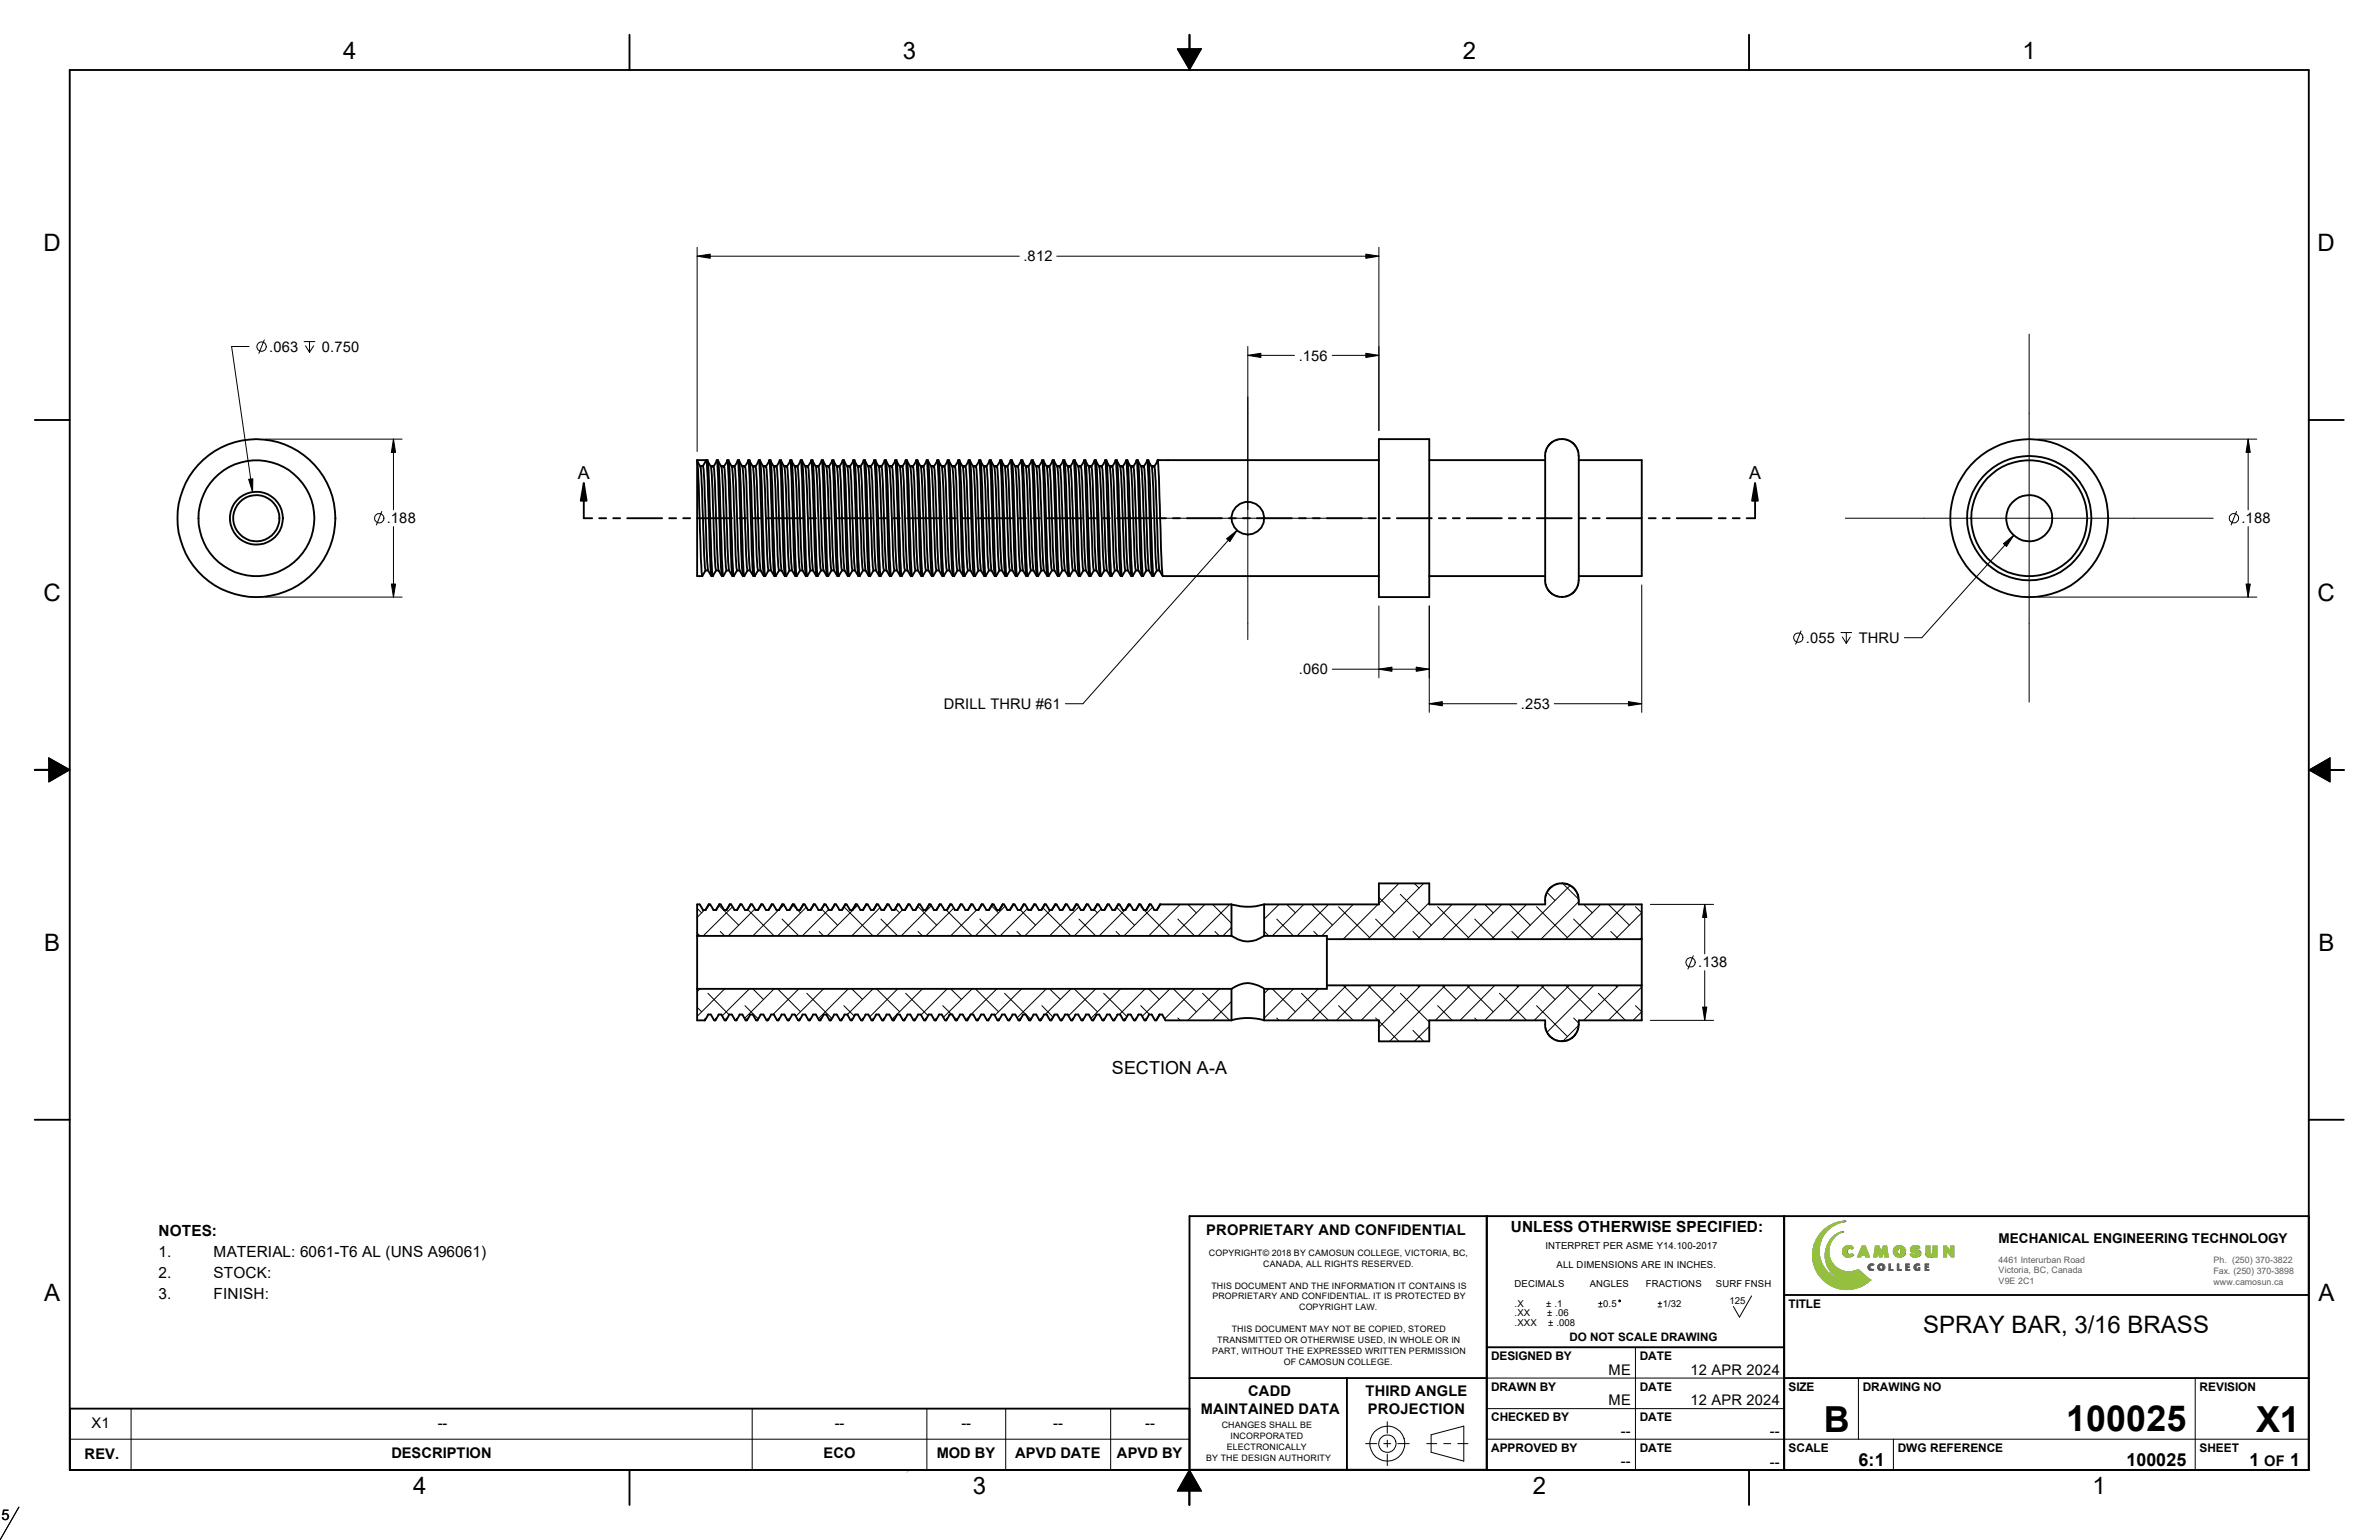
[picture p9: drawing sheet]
<svg xmlns="http://www.w3.org/2000/svg" width="432mm" height="279mm" viewBox="0 0 432 279" stroke-linecap="round" stroke-linejoin="round" font-family="sans-serif">
<defs><g id="words">
<g font-size="6.5">
<text x="331" y="259.8">B</text>
<text x="375" y="259.7">100025</text>
<text x="409.5" y="259.8">X1</text>
</g>
<g font-size="4.4">
<text x="62.3" y="10.6">4</text>
<text x="163.9" y="10.6">3</text>
<text x="265.5" y="10.6">2</text>
<text x="367.1" y="10.6">1</text>
<text x="7.9" y="45.6">D</text>
<text x="420.7" y="45.6">D</text>
<text x="7.9" y="109.1">C</text>
<text x="420.7" y="109.1">C</text>
<text x="8" y="172.6">B</text>
<text x="420.8" y="172.6">B</text>
<text x="8" y="236.1">A</text>
<text x="420.8" y="236.1">A</text>
<text x="349.1" y="241.9">SPRAY BAR, 3/16 BRASS</text>
<text x="75" y="271">4</text>
<text x="176.6" y="271">3</text>
<text x="278.2" y="271">2</text>
<text x="379.8" y="271">1</text>
</g>
<g font-size="3.3">
<text x="104.9" y="86.8">A</text>
<text x="317.5" y="86.8">A</text>
<text x="201.8" y="194.9">SECTION A-A</text>
<text x="337.4" y="265.9">6:1</text>
<text x="386" y="265.9">100025</text>
<text x="408.3" y="265.9">1</text>
<text x="415.7" y="265.9">1</text>
</g>
<g font-size="2.8">
<text x="28.8" y="224.2">NOTES:</text>
<text x="274.2" y="223.6">UNLESS OTHERWISE SPECIFIED:</text>
<text x="28.8" y="231.9">2.</text>
<text x="28.8" y="228.1">1.</text>
<text x="38.8" y="228.1">MATERIAL: 6061-T6 AL (UNS A96061)</text>
<text x="38.8" y="231.9">STOCK:</text>
<text x="28.8" y="235.8">3.</text>
<text x="38.8" y="235.8">FINISH:</text>
</g>
<g font-size="2.7">
<text x="185.8" y="47.4">.812</text>
<text x="48.9" y="63.8">.063</text>
<text x="58.4" y="63.8">0.750</text>
<text x="235.7" y="65.4">.156</text>
<text x="70.2" y="95">.188</text>
<text x="406.8" y="95">.188</text>
<text x="327.8" y="116.6">.055</text>
<text x="337.4" y="116.6">THRU</text>
<text x="235.8" y="122.3">.060</text>
<text x="171.3" y="128.6">DRILL THRU #61</text>
<text x="276.1" y="128.6">.253</text>
<text x="308.2" y="175.5">.138</text>
<text x="218.9" y="224">PROPRIETARY AND CONFIDENTIAL</text>
<text x="292" y="249.4">ME</text>
<text x="306.8" y="249.4">12 APR 2024</text>
<text x="217.9" y="256.5">MAINTAINED DATA</text>
<text x="226.6" y="253.4">CADD</text>
<text x="247.9" y="253.3">THIRD ANGLE</text>
<text x="248.3" y="256.5">PROJECTION</text>
<text x="292" y="255">ME</text>
<text x="306.8" y="255">12 APR 2024</text>
<text x="16.6" y="259.1">X1</text>
<text x="79.5" y="259">--</text>
<text x="151.5" y="259">--</text>
<text x="174.5" y="259">--</text>
<text x="191.2" y="259">--</text>
<text x="207.9" y="259">--</text>
<text x="294.2" y="260.5">--</text>
<text x="321.2" y="260.6">--</text>
<text x="15.4" y="264.7">REV.</text>
<text x="71" y="264.5">DESCRIPTION</text>
<text x="149.5" y="264.5">ECO</text>
<text x="170" y="264.5">MOD BY</text>
<text x="184.3" y="264.5">APVD DATE</text>
<text x="202.7" y="264.5">APVD BY</text>
<text x="294.2" y="266.1">--</text>
<text x="321.2" y="266.1">--</text>
<text x="411" y="265.9">OF</text>
<text x=".3" y="275.8">5</text>
</g>
<text font-size="2.5" x="362.7" y="225.5">MECHANICAL ENGINEERING TECHNOLOGY</text>
<g font-size="2.2">
<text x="324.6" y="237.3">TITLE</text>
<text x="270.6" y="246.8">DESIGNED BY</text>
<text x="297.6" y="246.8">DATE</text>
<text x="270.6" y="257.9">CHECKED BY</text>
<text x="270.6" y="252.3">DRAWN BY</text>
<text x="297.6" y="257.9">DATE</text>
<text x="297.6" y="252.3">DATE</text>
<text x="324.6" y="252.3">SIZE</text>
<text x="338.1" y="252.3">DRAWING NO</text>
<text x="399.2" y="252.3">REVISION</text>
<text x="270.6" y="263.4">APPROVED BY</text>
<text x="297.6" y="263.4">DATE</text>
<text x="324.6" y="263.4">SCALE</text>
<text x="344.5" y="263.4">DWG REFERENCE</text>
<text x="399.2" y="263.4">SHEET</text>
</g>
<text font-size="2.1" x="284.9" y="243.4">DO NOT SCALE DRAWING</text>
<g font-size="1.7">
<text x="280.5" y="226.5">INTERPRET PER ASME Y14.100-2017</text>
<text x="274.9" y="233.6">DECIMALS</text>
<text x="282.5" y="230">ALL DIMENSIONS ARE IN INCHES.</text>
<text x="288.5" y="233.6">ANGLES</text>
<text x="298.7" y="233.6">FRACTIONS</text>
<text x="311.4" y="233.6">SURF FNSH</text>
<text x="274.9" y="237.1">.X</text>
<text x="274.9" y="238.8">.XX</text>
<text x="280.7" y="237.1">± .1</text>
<text x="280.8" y="238.8">± .06</text>
<text x="291" y="237.1">0.5</text>
<text x="301.8" y="237.1">1/32</text>
<text x="313.9" y="236.6">125</text>
<text x="274.9" y="240.6">.XXX</text>
<text x="281" y="240.6">± .008</text>
</g>
<g font-size="1.6">
<text x="219.4" y="227.8">COPYRIGHT© 2018 BY CAMOSUN COLLEGE, VICTORIA, BC,</text>
<text x="219.9" y="233.8">THIS DOCUMENT AND THE INFORMATION IT CONTAINS IS</text>
<text x="229.3" y="229.8">CANADA, ALL RIGHTS RESERVED.</text>
<text x="220" y="235.8">PROPRIETARY AND CONFIDENTIAL. IT IS PROTECTED BY</text>
<text x="235.8" y="237.7">COPYRIGHT LAW.</text>
<text x="220" y="245.7">PART, WITHOUT THE EXPRESSED WRITTEN PERMISSION</text>
<text x="220.9" y="243.7">TRANSMITTED OR OTHERWISE USED, IN WHOLE OR IN</text>
<text x="223.6" y="241.7">THIS DOCUMENT MAY NOT BE COPIED, STORED</text>
<text x="233" y="247.7">OF CAMOSUN COLLEGE.</text>
<text x="221.7" y="259.1">CHANGES SHALL BE</text>
<text x="222.7" y="263.1">ELECTRONICALLY</text>
<text x="223.4" y="261.1">INCORPORATED</text>
<text x="218.9" y="265.1">BY THE DESIGN AUTHORITY</text>
</g>
<g font-size="1.6" fill="#5a5a5a">
<text x="362.8" y="231">Victoria, BC, Canada</text>
<text x="362.8" y="233">V9E 2C1</text>
<text x="362.8" y="229.1">4461 Interurban Road</text>
<text x="401.7" y="233">www.camosun.ca</text>
<text x="401.7" y="231.1">Fax. (250) 370-3898</text>
<text x="401.7" y="229.1">Ph. (250) 370-3822</text>
</g>
</g></defs>
<path d="M165.1 266.7l-.5 .4" fill="none" stroke="#c0c0c0" stroke-width=".18"/>
<g fill="none" stroke="#000" stroke-width=".34">
<path d="M12.7 12.7h406.4v254h-406.4zM114.3 6.3v6.4M215.9 6.3v6.4M317.5 6.3v6.4M6.3 76.2h6.4M250.3 79.7h9.1v28.6h-9.1zM419.1 76.2h6.3M106 87.7v6.3h1.5M108.8 94h1.2M111.3 94h1.3M113.8 94h6.4M121.5 94h1.2"/>
<path d="M124 94h1.3M126.5 83.5h1.9l.5 10.5a98.4 98.4 0 0 0 .5 10.5M126.5 94h6.4M126.5 83.5v21h1l.6-1M126.5 83.5l.5 10.5a98.4 98.4 0 0 0 .5 10.5M126.6 83.7a2.97 2.97 0 0 1 .7 2.4l.3 7.9a80.5 80.5 0 0 0 .5 9.5M127.1 84.5h.5M127.6 84.5l.6-1a100.8 100.8 0 0 1 .5 10.5l.2 8.7 .3 1.8h.2l.6-1M127.6 84.5a80.5 80.5 0 0 1 .5 9.5l.3 7.9 .1 1.6M128.5 83.7a2.97 2.97 0 0 1 .7 2.4l.3 7.9a80.5 80.5 0 0 0 .5 9.5M129 84.5h.5a80.5 80.5 0 0 1 .5 9.5l.3 7.9 .1 1.6M129.4 84.8a1.88 1.88 0 0 0 .7-1.3 100.8 100.8 0 0 1 .5 10.5l.3 8.7 .2 1.8h.2l.6-1"/>
<path d="M130.1 83.5h.2l.2 1.8 .3 8.7a98.4 98.4 0 0 0 .5 10.5M130.4 83.7a2.97 2.97 0 0 1 .7 2.4l.3 7.9a80.5 80.5 0 0 0 .5 9.5M130.9 84.5h.5a80.5 80.5 0 0 1 .5 9.5l.3 7.9 .1 1.6M131.3 84.8a1.88 1.88 0 0 0 .7-1.3 100.8 100.8 0 0 1 .5 10.5l.3 8.7 .2 1.8h.2l.6-1M132 83.5h.2l.2 1.8 .3 8.7a98.4 98.4 0 0 0 .5 10.5M132.3 83.7a2.97 2.97 0 0 1 .7 2.4l.3 7.9a80.5 80.5 0 0 0 .5 9.5M132.8 84.5h.5a80.5 80.5 0 0 1 .5 9.5l.3 7.9 .1 1.6M133.2 84.8a1.88 1.88 0 0 0 .7-1.3 100.8 100.8 0 0 1 .5 10.5l.3 8.7 .2 1.8h.2l.6-1M133.9 83.5h.3l.1 1.8 .3 8.7a98.4 98.4 0 0 0 .5 10.5M134.2 94h1.2M134.2 83.7a2.97 2.97 0 0 1 .7 2.4l.3 7.9a80.5 80.5 0 0 0 .5 9.5M134.7 84.5h.5a80.5 80.5 0 0 1 .5 9.5l.3 7.9 .1 1.6"/>
<path d="M135.1 84.8a1.88 1.88 0 0 0 .7-1.3 100.8 100.8 0 0 1 .5 10.5l.3 8.7 .2 1.8h.2l.6-1M135.8 83.5h.3l.1 1.8 .3 8.7a98.4 98.4 0 0 0 .5 10.5M136.1 83.7a2.97 2.97 0 0 1 .7 2.4l.3 7.9a80.5 80.5 0 0 0 .5 9.5M136.7 84.5h.4a80.5 80.5 0 0 1 .5 9.5l.3 7.9 .1 1.6M136.7 94h1.3M137 84.8a1.88 1.88 0 0 0 .7-1.3 100.8 100.8 0 0 1 .5 10.5l.3 8.7 .2 1.8h.2l.6-1M137.7 83.5h.3l.1 1.8 .3 8.7a98.4 98.4 0 0 0 .5 10.5M138 83.7a2.97 2.97 0 0 1 .7 2.4l.3 7.9a80.5 80.5 0 0 0 .5 9.5M138.6 84.5h.4a80.5 80.5 0 0 1 .5 9.5l.3 7.9 .2 1.6M138.9 84.8a1.88 1.88 0 0 0 .7-1.3 100.8 100.8 0 0 1 .5 10.5l.3 8.7 .2 1.8h.2l.6-1M139.2 94h6.4M139.6 83.5h.3l.1 1.8 .3 8.7a98.4 98.4 0 0 0 .5 10.5"/>
<path d="M139.9 83.7a2.97 2.97 0 0 1 .7 2.4l.3 7.9a80.5 80.5 0 0 0 .5 9.5M140.5 84.5h.4a80.5 80.5 0 0 1 .5 9.5l.3 7.9 .2 1.6M140.8 84.8a1.88 1.88 0 0 0 .7-1.3 100.8 100.8 0 0 1 .5 10.5l.3 8.7 .2 1.8h.2l.6-1M141.5 83.5h.3l.1 1.8 .3 8.7a98.4 98.4 0 0 0 .5 10.5M141.8 83.7a2.97 2.97 0 0 1 .7 2.4l.3 7.9a80.5 80.5 0 0 0 .5 9.5M142.4 84.5h.4a80.5 80.5 0 0 1 .5 9.5l.3 7.9 .2 1.6M142.7 84.8a1.88 1.88 0 0 0 .7-1.3 100.8 100.8 0 0 1 .5 10.5l.3 8.7 .2 1.8h.2l.6-1M143.4 83.5h.3l.1 1.8 .3 8.7a98.4 98.4 0 0 0 .5 10.5M143.7 83.7a2.97 2.97 0 0 1 .7 2.4l.3 7.9a80.5 80.5 0 0 0 .5 9.5M144.3 84.5h.4a80.5 80.5 0 0 1 .5 9.5l.3 7.9 .2 1.6M144.7 84.8a1.88 1.88 0 0 0 .6-1.3 100.8 100.8 0 0 1 .5 10.5l.3 8.7 .2 1.8h.2l.6-1M145.3 83.5h.3l.2 1.8 .2 8.7a98.4 98.4 0 0 0 .5 10.5"/>
<path d="M145.6 83.7a2.97 2.97 0 0 1 .7 2.4l.3 7.9a80.5 80.5 0 0 0 .5 9.5M146.2 84.5h.4a80.5 80.5 0 0 1 .5 9.5l.3 7.9 .2 1.6M146.6 84.8a1.88 1.88 0 0 0 .6-1.3 100.8 100.8 0 0 1 .5 10.5l.3 8.7 .2 1.8h.2l.6-1M146.9 94h1.2M147.2 83.5h.3l.2 1.8 .3 8.7a98.4 98.4 0 0 0 .4 10.5M147.5 83.7a2.97 2.97 0 0 1 .8 2.4l.2 7.9a80.5 80.5 0 0 0 .5 9.5M148.1 84.5h.4a80.5 80.5 0 0 1 .5 9.5l.3 7.9 .2 1.6M148.5 84.8a1.88 1.88 0 0 0 .6-1.3 100.8 100.8 0 0 1 .5 10.5l.3 8.7 .2 1.8h.2l.6-1M149.1 83.5h.3l.2 1.8 .3 8.7a98.4 98.4 0 0 0 .4 10.5M149.4 94h1.3M149.4 83.7a2.97 2.97 0 0 1 .8 2.4l.3 7.9a80.5 80.5 0 0 0 .4 9.5M150 84.5h.5a80.5 80.5 0 0 1 .4 9.5l.3 7.9 .2 1.6"/>
<path d="M150.4 84.8a1.88 1.88 0 0 0 .6-1.3 100.8 100.8 0 0 1 .5 10.5l.3 8.7 .2 1.8h.2l.6-1M151 83.5h.3l.2 1.8 .3 8.7a98.4 98.4 0 0 0 .4 10.5M151.3 83.7a2.97 2.97 0 0 1 .8 2.4l.3 7.9a80.5 80.5 0 0 0 .4 9.5M151.9 84.5h.5a80.5 80.5 0 0 1 .4 9.5l.3 7.9 .2 1.6M151.9 94h6.4M152.3 84.8a1.88 1.88 0 0 0 .7-1.3 100.8 100.8 0 0 1 .4 10.5l.3 8.7 .2 1.8h.2l.6-1M153 83.5h.2l.2 1.8 .3 8.7a98.4 98.4 0 0 0 .4 10.5M153.2 83.7a2.97 2.97 0 0 1 .8 2.4l.3 7.9a80.5 80.5 0 0 0 .4 9.5M153.8 84.5h.5a80.5 80.5 0 0 1 .4 9.5l.3 7.9 .2 1.6M154.2 84.8a1.88 1.88 0 0 0 .7-1.3 100.8 100.8 0 0 1 .4 10.5l.3 8.7 .2 1.8h.2l.6-1M154.9 83.5h.2l.2 1.8 .3 8.7a98.4 98.4 0 0 0 .4 10.5M155.2 83.7a2.97 2.97 0 0 1 .7 2.4l.3 7.9a80.5 80.5 0 0 0 .4 9.5"/>
<path d="M155.7 84.5h.5a80.5 80.5 0 0 1 .4 9.5l.3 7.9 .2 1.6M156.1 84.8a1.88 1.88 0 0 0 .7-1.3 100.8 100.8 0 0 1 .4 10.5l.3 8.7 .2 1.8h.2l.6-1M156.8 83.5h.2l.2 1.8 .3 8.7a98.4 98.4 0 0 0 .4 10.5M157.1 83.7a2.97 2.97 0 0 1 .7 2.4l.3 7.9a80.5 80.5 0 0 0 .4 9.5M157.6 84.5h.5a80.5 80.5 0 0 1 .4 9.5l.3 7.9 .2 1.6M158 84.8a1.88 1.88 0 0 0 .7-1.3 100.8 100.8 0 0 1 .4 10.5l.3 8.7 .2 1.8h.3l.5-1M158.7 83.5h.2l.2 1.8 .3 8.7a98.4 98.4 0 0 0 .5 10.5M159 83.7a2.97 2.97 0 0 1 .7 2.4l.3 7.9a80.5 80.5 0 0 0 .4 9.5M159.5 84.5h.5a80.5 80.5 0 0 1 .4 9.5l.3 7.9 .2 1.6M159.6 94h1.2M159.9 84.8a1.88 1.88 0 0 0 .7-1.3 100.8 100.8 0 0 1 .4 10.5l.3 8.7 .2 1.8h.3l.5-1M160.6 83.5h.2l.2 1.8 .3 8.7a98.4 98.4 0 0 0 .5 10.5"/>
<path d="M160.9 83.7a2.97 2.97 0 0 1 .7 2.4l.3 7.9a80.5 80.5 0 0 0 .4 9.5M161.4 84.5h.5a80.5 80.5 0 0 1 .4 9.5l.3 7.9 .2 1.6M161.8 84.8a1.88 1.88 0 0 0 .7-1.3 100.8 100.8 0 0 1 .4 10.5l.3 8.7 .2 1.8h.3l.6-1M162.1 94h1.3M162.5 83.5h.2l.2 1.8 .3 8.7a98.4 98.4 0 0 0 .5 10.5M162.8 83.7a2.97 2.97 0 0 1 .7 2.4l.3 7.9a80.5 80.5 0 0 0 .5 9.5M163.3 84.5h.5a80.5 80.5 0 0 1 .5 9.5l.2 7.9 .2 1.6M163.7 84.8a1.88 1.88 0 0 0 .7-1.3 100.8 100.8 0 0 1 .4 10.5l.3 8.7 .3 1.8h.2l.6-1M164.4 83.5h.2l.2 1.8 .3 8.7a98.4 98.4 0 0 0 .5 10.5M164.6 94h6.4M164.7 83.7a2.97 2.97 0 0 1 .7 2.4l.3 7.9a80.5 80.5 0 0 0 .5 9.5M165.2 84.5h.5a80.5 80.5 0 0 1 .5 9.5l.3 7.9 .1 1.6"/>
<path d="M165.6 84.8a1.88 1.88 0 0 0 .7-1.3 100.8 100.8 0 0 1 .5 10.5l.2 8.7 .3 1.8h.2l.6-1M166.3 83.5h.2l.2 1.8 .3 8.7a98.4 98.4 0 0 0 .5 10.5M166.6 83.7a2.97 2.97 0 0 1 .7 2.4l.3 7.9a80.5 80.5 0 0 0 .5 9.5M167.1 84.5h.5a80.5 80.5 0 0 1 .5 9.5l.3 7.9 .1 1.6M167.5 84.8a1.88 1.88 0 0 0 .7-1.3 100.8 100.8 0 0 1 .5 10.5l.3 8.7 .2 1.8h.2l.6-1M168.2 83.5h.2l.2 1.8 .3 8.7a98.4 98.4 0 0 0 .5 10.5M168.5 83.7a2.97 2.97 0 0 1 .7 2.4l.3 7.9a80.5 80.5 0 0 0 .5 9.5M169 84.5h.5a80.5 80.5 0 0 1 .5 9.5l.3 7.9 .1 1.6M169.4 84.8a1.88 1.88 0 0 0 .7-1.3 100.8 100.8 0 0 1 .5 10.5l.3 8.7 .2 1.8h.2l.6-1M170.1 83.5h.2l.2 1.8 .3 8.7a98.4 98.4 0 0 0 .5 10.5M170.4 83.7a2.97 2.97 0 0 1 .7 2.4l.3 7.9a80.5 80.5 0 0 0 .5 9.5M170.9 84.5h.5a80.5 80.5 0 0 1 .5 9.5l.3 7.9 .1 1.6"/>
<path d="M171.3 84.8a1.88 1.88 0 0 0 .7-1.3 100.8 100.8 0 0 1 .5 10.5l.3 8.7 .2 1.8h.2l.6-1M172 83.5h.3l.1 1.8 .3 8.7a98.4 98.4 0 0 0 .5 10.5M172.3 94h1.2M172.3 83.7a2.97 2.97 0 0 1 .7 2.4l.3 7.9a80.5 80.5 0 0 0 .5 9.5M172.8 84.5h.5a80.5 80.5 0 0 1 .5 9.5l.3 7.9 .1 1.6M173.2 84.8a1.88 1.88 0 0 0 .7-1.3 100.8 100.8 0 0 1 .5 10.5l.3 8.7 .2 1.8h.2l.6-1M173.9 83.5h.3l.1 1.8 .3 8.7a98.4 98.4 0 0 0 .5 10.5M174.2 83.7a2.97 2.97 0 0 1 .7 2.4l.3 7.9a80.5 80.5 0 0 0 .5 9.5M174.8 84.5h.4a80.5 80.5 0 0 1 .5 9.5l.3 7.9 .1 1.6M174.8 94h1.3M175.1 84.8a1.88 1.88 0 0 0 .7-1.3 100.8 100.8 0 0 1 .5 10.5l.3 8.7 .2 1.8h.2l.6-1M175.8 83.5h.3l.1 1.8 .3 8.7a98.4 98.4 0 0 0 .5 10.5"/>
<path d="M176.1 83.7a2.97 2.97 0 0 1 .7 2.4l.3 7.9a80.5 80.5 0 0 0 .5 9.5M176.7 84.5h.4a80.5 80.5 0 0 1 .5 9.5l.3 7.9 .2 1.6M177 84.8a1.88 1.88 0 0 0 .7-1.3 100.8 100.8 0 0 1 .5 10.5l.3 8.7 .2 1.8h.2l.6-1M177.3 94h6.4M177.7 83.5h.3l.1 1.8 .3 8.7a98.4 98.4 0 0 0 .5 10.5M178 83.7a2.97 2.97 0 0 1 .7 2.4l.3 7.9a80.5 80.5 0 0 0 .5 9.5M178.6 84.5h.4a80.5 80.5 0 0 1 .5 9.5l.3 7.9 .2 1.6M178.9 84.8a1.88 1.88 0 0 0 .7-1.3 100.8 100.8 0 0 1 .5 10.5l.3 8.7 .2 1.8h.2l.6-1M179.6 83.5h.3l.1 1.8 .3 8.7a98.4 98.4 0 0 0 .5 10.5M179.9 83.7a2.97 2.97 0 0 1 .7 2.4l.3 7.9a80.5 80.5 0 0 0 .5 9.5M180.5 84.5h.4a80.5 80.5 0 0 1 .5 9.5l.3 7.9 .2 1.6M180.8 84.8a1.88 1.88 0 0 0 .7-1.3 100.8 100.8 0 0 1 .5 10.5l.3 8.7 .2 1.8h.2l.6-1"/>
<path d="M181.5 83.5h.3l.1 1.8 .3 8.7a98.4 98.4 0 0 0 .5 10.5M181.8 83.7a2.97 2.97 0 0 1 .7 2.4l.3 7.9a80.5 80.5 0 0 0 .5 9.5M182.4 84.5h.4a80.5 80.5 0 0 1 .5 9.5l.3 7.9 .2 1.6M182.8 84.8a1.88 1.88 0 0 0 .6-1.3 100.8 100.8 0 0 1 .5 10.5l.3 8.7 .2 1.8h.2l.6-1M183.4 83.5h.3l.2 1.8 .2 8.7a98.4 98.4 0 0 0 .5 10.5M183.7 83.7a2.97 2.97 0 0 1 .7 2.4l.3 7.9a80.5 80.5 0 0 0 .5 9.5M184.3 84.5h.4a80.5 80.5 0 0 1 .5 9.5l.3 7.9 .2 1.6M184.7 84.8a1.88 1.88 0 0 0 .6-1.3 100.8 100.8 0 0 1 .5 10.5l.3 8.7 .2 1.8h.2l.6-1M185 94h1.2M185.3 83.5h.3l.2 1.8 .3 8.7a98.4 98.4 0 0 0 .4 10.5M185.6 83.7a2.97 2.97 0 0 1 .8 2.4l.2 7.9a80.5 80.5 0 0 0 .5 9.5M186.2 84.5h.4a80.5 80.5 0 0 1 .5 9.5l.3 7.9 .2 1.6"/>
<path d="M186.6 84.8a1.88 1.88 0 0 0 .6-1.3 100.8 100.8 0 0 1 .5 10.5l.3 8.7 .2 1.8h.2l.6-1M187.2 83.5h.3l.2 1.8 .3 8.7a98.4 98.4 0 0 0 .4 10.5M187.5 94h1.3M187.5 83.7a2.97 2.97 0 0 1 .8 2.4l.3 7.9a80.5 80.5 0 0 0 .4 9.5M188.1 84.5h.5a80.5 80.5 0 0 1 .4 9.5l.3 7.9 .2 1.6M188.5 84.8a1.88 1.88 0 0 0 .6-1.3 100.8 100.8 0 0 1 .5 10.5l.3 8.7 .2 1.8h.2l.6-1M189.1 83.5h.3l.2 1.8 .3 8.7a98.4 98.4 0 0 0 .4 10.5M189.4 83.7a2.97 2.97 0 0 1 .8 2.4l.3 7.9a80.5 80.5 0 0 0 .4 9.5M190 84.5h.5a80.5 80.5 0 0 1 .4 9.5l.3 7.9 .2 1.6M190 94h6.4M190.4 84.8a1.88 1.88 0 0 0 .7-1.3 100.8 100.8 0 0 1 .4 10.5l.3 8.7 .2 1.8h.2l.6-1M191.1 83.5h.2l.2 1.8 .3 8.7a98.4 98.4 0 0 0 .4 10.5"/>
<path d="M191.3 83.7a2.97 2.97 0 0 1 .8 2.4l.3 7.9a80.5 80.5 0 0 0 .4 9.5M191.9 84.5h.5a80.5 80.5 0 0 1 .4 9.5l.3 7.9 .2 1.6M192.3 84.8a1.88 1.88 0 0 0 .7-1.3 100.8 100.8 0 0 1 .4 10.5l.3 8.7 .2 1.8h.2l.6-1M193 83.5h.2l.2 1.8 .3 8.7a98.4 98.4 0 0 0 .4 10.5M193.3 83.7a2.97 2.97 0 0 1 .7 2.4l.3 7.9a80.5 80.5 0 0 0 .4 9.5M193.8 84.5h.5a80.5 80.5 0 0 1 .4 9.5l.3 7.9 .2 1.6M194.2 84.8a1.88 1.88 0 0 0 .7-1.3 100.8 100.8 0 0 1 .4 10.5l.3 8.7 .2 1.8h.2l.6-1M194.9 83.5h.2l.2 1.8 .3 8.7a98.4 98.4 0 0 0 .4 10.5M195.2 83.7a2.97 2.97 0 0 1 .7 2.4l.3 7.9a80.5 80.5 0 0 0 .4 9.5M195.7 84.5h.5a80.5 80.5 0 0 1 .4 9.5l.3 7.9 .2 1.6M196.1 84.8a1.88 1.88 0 0 0 .7-1.3 100.8 100.8 0 0 1 .4 10.5l.3 8.7 .2 1.8h.3l.5-1M196.8 83.5h.2l.2 1.8 .3 8.7a98.4 98.4 0 0 0 .5 10.5"/>
<path d="M197.1 83.7a2.97 2.97 0 0 1 .7 2.4l.3 7.9a80.5 80.5 0 0 0 .4 9.5M197.6 84.5h.5a80.5 80.5 0 0 1 .4 9.5l.3 7.9 .2 1.6M197.7 94h1.2M198 84.8a1.88 1.88 0 0 0 .7-1.3 100.8 100.8 0 0 1 .4 10.5l.3 8.7 .2 1.8h.3l.5-1M198.7 83.5h.2l.2 1.8 .3 8.7a98.4 98.4 0 0 0 .5 10.5M199 83.7a2.97 2.97 0 0 1 .7 2.4l.3 7.9a80.5 80.5 0 0 0 .4 9.5M199.5 84.5h.5a80.5 80.5 0 0 1 .4 9.5l.3 7.9 .2 1.6M199.9 84.8a1.88 1.88 0 0 0 .7-1.3 100.8 100.8 0 0 1 .4 10.5l.3 8.7 .2 1.8h.3l.6-1M200.2 94h1.3M200.6 83.5h.2l.2 1.8 .3 8.7a98.4 98.4 0 0 0 .5 10.5M200.9 83.7a2.97 2.97 0 0 1 .7 2.4l.3 7.9a80.5 80.5 0 0 0 .5 9.5M201.4 84.5h.5a80.5 80.5 0 0 1 .5 9.5l.2 7.9 .2 1.6"/>
<path d="M201.8 84.8a1.88 1.88 0 0 0 .7-1.3 100.8 100.8 0 0 1 .4 10.5l.3 8.7 .3 1.8h.2l.6-1M202.5 83.5h.2l.2 1.8 .3 8.7a98.4 98.4 0 0 0 .5 10.5M202.7 94h6.4M202.8 83.7a2.97 2.97 0 0 1 .7 2.4l.3 7.9a80.5 80.5 0 0 0 .5 9.5M203.3 84.5h.5a80.5 80.5 0 0 1 .5 9.5l.3 7.9 .1 1.6M203.7 84.8a1.88 1.88 0 0 0 .7-1.3 100.8 100.8 0 0 1 .5 10.5l.2 8.7 .3 1.8h.2l.6-1M204.4 83.5h.2l.2 1.8 .3 8.7a98.4 98.4 0 0 0 .5 10.5M204.7 83.7a2.97 2.97 0 0 1 .7 2.4l.3 7.9a80.5 80.5 0 0 0 .5 9.5M205.2 84.5h.5a80.5 80.5 0 0 1 .5 9.5l.3 7.9 .1 1.6M205.6 84.8a1.88 1.88 0 0 0 .7-1.3 100.8 100.8 0 0 1 .5 10.5l.3 8.7 .2 1.8h.2l.6-1M206.3 83.5h.2l.2 1.8 .3 8.7a98.4 98.4 0 0 0 .5 10.5M206.6 83.7a2.97 2.97 0 0 1 .7 2.4l.3 7.9a80.5 80.5 0 0 0 .5 9.5"/>
<path d="M207.1 84.5h.5a80.5 80.5 0 0 1 .5 9.5l.3 7.9 .1 1.6M207.5 84.8a1.88 1.88 0 0 0 .7-1.3 100.8 100.8 0 0 1 .5 10.5l.3 8.7 .2 1.8h.2l.6-1M208.2 83.5h.2l.2 1.8 .3 8.7a98.4 98.4 0 0 0 .5 10.5M208.5 83.7a2.97 2.97 0 0 1 .7 2.4l.3 7.9a80.5 80.5 0 0 0 .5 9.5M209 84.5h.5a80.5 80.5 0 0 1 .5 9.5l.3 7.9 .1 1.6M209.4 84.8a1.88 1.88 0 0 0 .7-1.3 100.8 100.8 0 0 1 .5 10.5l.3 8.7 .2 1.8h39.2M210.1 83.5h40.2M210.4 94h1.2M212.9 94h1.3M215.4 94h6.4M223.1 94h1.2M225.6 94h1.3"/>
<path d="M228.1 94h6.4M235.8 94h1.2M238.3 94h1.3M240.8 94h6.4M248.5 94h1.2M251 94h1.3M253.5 94h6.4M259.4 83.5h21.1M261.2 94h1.2M263.7 94h1.3M266.2 94h6.4M273.9 94h1.2"/>
<path d="M276.4 94h1.3M278.9 94h6.4M280.4 82.7l.2-1 .5-1 .8-.6 1.1-.4h1.2l1.1 .5 .8 1 .4 1v23.5l-.4 1.1-.6 .8-.8 .5-.7 .2-1.2-.1-1.1-.5-.9-.9-.3-1.1v-23M286.6 83.5h11.4v21h-11.4M286.6 94h1.2M289.1 94h1.3M291.6 94h6.4M299.3 94h1.2M301.8 94h1.3M304.3 94h6.4M312 94h1.2M314.5 94h1.3"/>
<path d="M318.6 87.7v6.3h-1.6M128.1 103.5h.4l.6 1M130 103.5h.4l.6 1M131.9 103.5h.4l.6 1M133.8 103.5h.4l.6 1M135.7 103.5h.4l.6 1M137.6 103.5h.4l.6 1M139.5 103.5h.5l.5 1M141.4 103.5h.5l.6 1M143.3 103.5h.5l.6 1M145.2 103.5h.5l.6 1M147.1 103.5h.5l.6 1"/>
<path d="M149 103.5h.5l.6 1M150.9 103.5h.5l.6 1M152.8 103.5h.5l.6 1M154.7 103.5h.5l.6 1M156.6 103.5h.5l.6 1M158.5 103.5h.5l.6 1M160.4 103.5h.5l.6 1M162.3 103.5h.5l.6 1M164.3 103.5h.4l.6 1M166.2 103.5h.4l.6 1M168.1 103.5h.4l.6 1M170 103.5h.4l.6 1"/>
<path d="M171.9 103.5h.4l.6 1M173.8 103.5h.4l.6 1M175.7 103.5h.4l.6 1M177.6 103.5h.5l.5 1M179.5 103.5h.5l.6 1M181.4 103.5h.5l.6 1M183.3 103.5h.5l.6 1M185.2 103.5h.5l.6 1M187.1 103.5h.5l.6 1M189 103.5h.5l.6 1M190.9 103.5h.5l.6 1M192.8 103.5h.5l.6 1"/>
<path d="M194.7 103.5h.5l.6 1M196.6 103.5h.5l.6 1M198.5 103.5h.5l.6 1M200.4 103.5h.5l.6 1M202.4 103.5h.4l.6 1M204.3 103.5h.4l.6 1M206.2 103.5h.4l.6 1M208.1 103.5h.4l.6 1M210 103.5h.4l.6 1M259.4 104.5h21.1M6.3 139.7h6.4M6.3 139.7h2.5"/>
<path d="M419.1 139.7h6.3M126.5 169.8h97M126.5 179.4h97M126.5 179.4v5.7h1.4M126.5 169.8v9.6M128.1 165.1h-.5l-.6-1h-.5v5.7M128.7 164.1l-.6 1M128.7 164.1h.2l.6 1h.5M128.7 164.1h.1M130.6 164.1l-.6 1M130.6 164.1h.2l.6 1h.5M130.6 164.1h.1"/>
<path d="M132.5 164.1l-.6 1M132.5 164.1h.2l.6 1h.5M132.5 164.1h.1M134.4 164.1l-.6 1M134.4 164.1h.2l.6 1h.5M134.4 164.1h.1M136.3 164.1l-.6 1M136.3 164.1h.2l.6 1h.5M136.3 164.1h.1M138.2 164.1l-.6 1M138.2 164.1h.2l.6 1h.5M138.2 164.1h.1"/>
<path d="M140.1 164.1l-.6 1M140.1 164.1h.2l.6 1h.5M140.1 164.1h.1M142 164.1l-.6 1M142 164.1h.2l.6 1h.5M142 164.1h.1M143.9 164.1l-.6 1M143.9 164.1h.2l.6 1h.5M143.9 164.1h.1M145.8 164.1l-.6 1M145.8 164.1h.2l.6 1h.5M145.8 164.1h.1"/>
<path d="M147.7 164.1l-.6 1M147.7 164.1h.3l.5 1h.5M147.7 164.1h.1M149.6 164.1l-.6 1M149.6 164.1h.3l.6 1h.4M149.6 164.1h.1M151.5 164.1l-.6 1M151.5 164.1h.3l.6 1h.4M151.5 164.1h.1M153.4 164.1l-.6 1M153.4 164.1h.3l.6 1h.4M153.4 164.1h.1"/>
<path d="M155.3 164.1l-.6 1M155.3 164.1h.3l.6 1h.4M155.3 164.1h.1M157.2 164.1l-.6 1M157.2 164.1h.3l.6 1h.4M157.2 164.1h.1M159.1 164.1l-.6 1M159.1 164.1h.3l.6 1h.4M159.1 164.1h.1M161 164.1l-.6 1M161 164.1h.3l.6 1h.4M161 164.1h.1"/>
<path d="M162.9 164.1l-.6 1M162.9 164.1h.3l.6 1h.5M162.9 164.1h.1M164.8 164.1l-.5 1M164.8 164.1h.3l.6 1h.5M164.8 164.1h.1M166.8 164.1l-.6 1M166.8 164.1h.2l.6 1h.5M166.8 164.1h.1M168.7 164.1l-.6 1M168.7 164.1h.2l.6 1h.5M168.7 164.1h.1"/>
<path d="M170.6 164.1l-.6 1M170.6 164.1h.2l.6 1h.5M170.6 164.1h.1M172.5 164.1l-.6 1M172.5 164.1h.2l.6 1h.5M172.5 164.1h.1M174.4 164.1l-.6 1M174.4 164.1h.2l.6 1h.5M174.4 164.1h.1M176.3 164.1l-.6 1M176.3 164.1h.2l.6 1h.5M176.3 164.1h.1"/>
<path d="M178.2 164.1l-.6 1M178.2 164.1h.2l.6 1h.5M178.2 164.1h.1M180.1 164.1l-.6 1M180.1 164.1h.2l.6 1h.5M180.1 164.1h.1M182 164.1l-.6 1M182 164.1h.2l.6 1h.5M182 164.1h.1M183.9 164.1l-.6 1M183.9 164.1h.2l.6 1h.5M183.9 164.1h.1"/>
<path d="M185.8 164.1l-.6 1M185.8 164.1h.3l.5 1h.5M185.8 164.1h.1M187.7 164.1l-.6 1M187.7 164.1h.3l.6 1h.4M187.7 164.1h.1M189.6 164.1l-.6 1M189.6 164.1h.3l.6 1h.4M189.6 164.1h.1M191.5 164.1l-.6 1M191.5 164.1h.3l.6 1h.4M191.5 164.1h.1"/>
<path d="M193.4 164.1l-.6 1M193.4 164.1h.3l.6 1h.4M193.4 164.1h.1M195.3 164.1l-.6 1M195.3 164.1h.3l.6 1h.4M195.3 164.1h.1M197.2 164.1l-.6 1M197.2 164.1h.3l.6 1h.4M197.2 164.1h.1M199.1 164.1l-.6 1M199.1 164.1h.3l.6 1h.4M199.1 164.1h.1"/>
<path d="M201 164.1l-.6 1M201 164.1h.3l.6 1h.5M201 164.1h.1M202.9 164.1l-.5 1M202.9 164.1h.3l.6 1h.5M202.9 164.1h.1M204.9 164.1l-.6 1M204.9 164.1h.2l.6 1h.5M204.9 164.1h.1M206.8 164.1l-.6 1M206.8 164.1h.2l.6 1h.5M206.8 164.1h.1"/>
<path d="M208.7 164.1l-.6 1M208.7 164.1h.2l.6 1h.5M208.7 164.1h.1M210.6 164.1l-.6 1M210.6 164.1h12.9M210.6 164.1h.1M223.5 169.8a4.8 4.8 0 0 0 5.9 0M223.5 164.1a10.4 10.4 0 0 0 5.9 0M223.5 164.1v5.7M223.5 179.4v5.7M223.5 179.4a4.7 4.7 0 0 1 5.9 0M229.4 169.8h11.4v.6"/>
<path d="M229.4 164.1v5.7M229.4 179.4v5.7M240.8 178.8v.6h-11.4M240.8 170.4h57.2M240.8 178.8h57.2M240.8 170.4v8.4M280.4 163.3l.3-1.2 .8-1.1 1-.6 1-.2 1.2 .3 1.1 .8 .6 1.1 .2 1.7h11.4v6.3M280.5 163.3v.8h-21.1v-3.8h-9.1v3.8h-20.9M298 170.4v8.4M298 178.8v6.3h-11.4l-.1 1.5-.5 1.1-1 .8-1 .4-1.5-.1-.8-.5-.6-.5-.6-1.1v-1.6h-21.1v3.8h-9.1v-3.8h-20.9M127.9 185.1l.6-1h.5l.6 1h.2M128 184.8l-.1 .3"/>
<path d="M129.8 185.1l.6-1h.5l.6 1h.2M129.9 184.8l-.1 .3M131.7 185.1l.6-1h.5l.6 1h.2M131.8 184.8l-.1 .3M133.6 185.1l.6-1h.5l.6 1h.3M133.7 184.8l-.1 .3M135.6 185.1l.5-1h.6l.5 1h.3M135.6 184.8v.3M137.5 185.1l.5-1h.6l.5 1h.3M137.5 184.8v.3M139.4 185.1l.6-1h.5l.6 1h.2M139.4 184.8v.3"/>
<path d="M141.3 185.1l.6-1h.5l.6 1h.2M141.4 184.8l-.1 .3M143.2 185.1l.6-1h.5l.6 1h.2M143.3 184.8l-.1 .3M145.1 185.1l.6-1h.5l.6 1h.2M145.2 184.8l-.1 .3M147 185.1l.6-1h.5l.6 1h.2M147.1 184.8l-.1 .3M148.9 185.1l.6-1h.5l.6 1h.2M149 184.8l-.1 .3M150.8 185.1l.6-1h.5l.6 1h.2M150.9 184.8l-.1 .3"/>
<path d="M152.7 185.1l.6-1h.5l.6 1h.2M152.8 184.8l-.1 .3M154.6 185.1l.6-1h.5l.6 1h.2M154.7 184.8l-.1 .3M156.5 185.1l.6-1h.5l.6 1h.2M156.6 184.8l-.1 .3M158.4 185.1l.6-1h.5l.6 1h.2M158.5 184.8l-.1 .3M160.3 185.1l.6-1h.5l.6 1h.2M160.4 184.8l-.1 .3M162.2 185.1l.6-1h.5l.6 1h.2M162.3 184.8l-.1 .3"/>
<path d="M164.1 185.1l.6-1h.5l.6 1h.2M164.2 184.8l-.1 .3M166 185.1l.6-1h.5l.6 1h.2M166.1 184.8l-.1 .3M167.9 185.1l.6-1h.5l.6 1h.2M168 184.8l-.1 .3M169.8 185.1l.6-1h.5l.6 1h.2M169.9 184.8l-.1 .3M171.7 185.1l.6-1h.5l.6 1h.3M171.8 184.8l-.1 .3M173.7 185.1l.5-1h.6l.5 1h.3M173.7 184.8v.3"/>
<path d="M175.6 185.1l.5-1h.6l.5 1h.3M175.6 184.8v.3M177.5 185.1l.6-1h.5l.6 1h.2M177.5 184.8v.3M179.4 185.1l.6-1h.5l.6 1h.2M179.5 184.8l-.1 .3M181.3 185.1l.6-1h.5l.6 1h.2M181.4 184.8l-.1 .3M183.2 185.1l.6-1h.5l.6 1h.2M183.3 184.8l-.1 .3M185.1 185.1l.6-1h.5l.6 1h.2M185.2 184.8l-.1 .3"/>
<path d="M187 185.1l.6-1h.5l.6 1h.2M187.1 184.8l-.1 .3M188.9 185.1l.6-1h.5l.6 1h.2M189 184.8l-.1 .3M190.8 185.1l.6-1h.5l.6 1h.2M190.9 184.8l-.1 .3M192.7 185.1l.6-1h.5l.6 1h.2M192.8 184.8l-.1 .3M194.6 185.1l.6-1h.5l.6 1h.2M194.7 184.8l-.1 .3M196.5 185.1l.6-1h.5l.6 1h.2M196.6 184.8l-.1 .3"/>
<path d="M198.4 185.1l.6-1h.5l.6 1h.2M198.5 184.8l-.1 .3M200.3 185.1l.6-1h.5l.6 1h.2M200.4 184.8l-.1 .3M202.2 185.1l.6-1h.5l.6 1h.2M202.3 184.8l-.1 .3M204.1 185.1l.6-1h.5l.6 1h.2M204.2 184.8l-.1 .3M206 185.1l.6-1h.5l.6 1h.2M206.1 184.8l-.1 .3M207.9 185.1l.6-1h.5l.6 1h.2M208 184.8l-.1 .3"/>
<path d="M209.8 185.1l.6-1h.5l.6 1h12M209.9 185l-.1 .1M210.5 184.1l-.6 1M223.5 185.1a10.2 10.2 0 0 1 5.9 0M6.3 203.2h6.4M419.1 203.2h6.3M269.8 220.6l.1 46.1M323.8 220.6v46.1M323.8 234.9h95.3M419.1 220.6h-203.2v52.4M215.9 250h53.9M215.9 255.6h-203.2v11.1"/>
<path d="M244.5 250v16.7M269.9 244.4h53.9M323.8 250h95.3M114.3 266.7v6.3M215.9 270.5v2.5M215.9 266.7h53.9M317.5 266.7v6.3"/>
<circle cx="46.5" cy="94" r="4.2"/>
<circle cx="46.5" cy="94" r="14.3"/>
<circle cx="46.5" cy="94" r="10.5"/>
<circle cx="46.5" cy="94" r="4.8"/>
<circle cx="226.5" cy="94" r="2.97"/>
<circle cx="368.3" cy="94" r="4.2"/>
<circle cx="368.3" cy="94" r="14.3"/>
<circle cx="368.3" cy="94" r="10.5"/>
<circle cx="368.3" cy="94" r="11.3"/>
</g>
<g fill="none" stroke="#000" stroke-width=".18">
<path d="M213.7 8.8h4.4l-2.2 3.9zM126.5 44.9v37M126.5 46.5h58.5M191.8 46.5h58.5M250.3 44.9v33.2M45.2 62.9h-3.2l3.8 26.4M48 61.7l-1 2.4M48.1 79.7h24.9M55.2 62h1.9M55.5 62.7l.7 1.2M56.2 62v1.9M56.9 62.7l-.7 1.2"/>
<path d="M71.4 79.7v12.8M226.5 62.9v53.1M226.5 64.5h8.4M241.8 64.5h8.5M368.3 60.6v66.8M369.9 79.7h39.7M408.1 79.7v12.8M69.3 92.8l-1 2.4M71.4 95.5v12.8M204.5 94h44M224.5 96.2l-27.9 31.5h-3.2M334.9 94h66.8"/>
<path d="M365.5 97.1l-16.7 18.6h-3.1M405.9 92.8l-.9 2.4M408.1 95.5v12.8M48.1 108.3h24.9M250.3 109.9v13.1M259.4 109.9v19.3M298 106.1v23.1M326.9 114.5l-1 2.4M334.1 114.8h2M334.4 115.6l.7 1.1M335.1 114.8v1.9M335.8 115.6l-.7 1.1"/>
<path d="M369.9 108.3h39.7M8.8 137.5l3.9 2.2-3.9 2.2zM241.8 121.4h17.6M259.4 127.7h15.9M282.1 127.7h15.9M419.1 139.7l3.8-2.2v4.4zM126.5 169.3l.5 .5M126.5 164.8l.8 .8M127 179.4l-.5 .5M127.8 165.1l-1.3 1.4M128.9 164.1l-.5 .5M130.5 164.3l3.6 3.6"/>
<path d="M130.7 169l.8 .8M131.5 179.4l-5 5M133 164.5l-5.4 5.3M135.7 165l4.8 4.8M136 179.4l-4.9 4.9M136.7 179.4l1.9 1.9M137 164.9l-4.8 4.9M140.5 179.4l-5.4 5.4M141.1 179.4l4.2 4.2M141.3 165.1l-4.6 4.7M141.9 166.8l3.1 3M142.3 164.2l-.8 .7"/>
<path d="M143.8 164.2l.9 .8M144.8 165.1l.5 .5M145 179.4l-4.7 4.7M146.3 164.6l-5.2 5.2M148.7 169l.8 .8M149.1 164.9l2.9 3M149.5 179.4l-5.1 5M150.4 165l-4.8 4.8M153.2 164.5l5.3 5.3M154 179.4l-5.5 5.5M154.6 179.4l1.9 1.9M155.7 164.3l-5.6 5.5"/>
<path d="M158.5 179.4l-4.7 4.7M159.1 179.4l4.2 4.2M159.7 164.7l-5.1 5.1M159.9 166.8l3 3M162.5 164.8l.8 .8M162.9 179.4l-5 5.1M163.8 165.1l-4.7 4.7M166.6 164.4l3.4 3.5M166.6 169l.8 .8M167.4 179.4l-5.5 5.6M169 164.3l-5.4 5.5M171.7 165.1l4.7 4.7"/>
<path d="M171.9 179.4l-4.7 4.7M172.6 179.4l1.9 1.9M173.1 164.8l-5 5M176.4 179.4l-5.2 5.2M177 179.4l4.2 4.2M177.2 165.1l-4.6 4.7M177.8 166.8l3.1 3M178.3 164.1l-.2 .2M180 164.3l1.2 1.3M180.9 179.4l-4.7 4.7M182.4 164.4l-5.4 5.4M184.6 169l.8 .8"/>
<path d="M185.2 165.1l2.8 2.8M185.4 179.4l-4.8 4.8M186.5 164.8l-5 5M189.3 164.7l5.1 5.1M189.9 179.4l-5.3 5.3M190.5 179.4l1.9 1.9M190.7 165.1l-4.7 4.7M191.7 164.1l-.5 .5M194.4 179.4l-4.7 4.7M195 179.4l4.2 4.2M195.8 166.8l3.1 3M195.8 164.5l-5.3 5.3"/>
<path d="M198.6 165l.6 .6M198.9 179.4l-5 4.9M199.9 164.9l-4.9 4.9M202.6 169l.8 .8M202.6 164.6l3.3 3.3M203.4 179.4l-5.4 5.4M204.2 165.1l-4.7 4.7M205.1 164.2l-.7 .7M207.1 164.5l.4 .5M207.6 165.1l4.7 4.7M207.9 179.4l-4.7 4.7M208.5 179.4l1.9 1.9"/>
<path d="M209.2 164.6l-5.2 5.2M212.3 179.4l-5 5M213 179.4l4.1 4.2M213.8 166.8l3 3M214.2 164.1l-5.7 5.7M215.6 164.1l1.5 1.5M216.8 179.4l-5.4 5.5M218.7 164.1l-5.7 5.7M220.1 164.1l3.4 3.4M220.5 169l.8 .8M221.3 179.4l-5.7 5.7M223.2 164.1l-5.7 5.7"/>
<path d="M223.5 168.2l-1.5 1.6M229.4 169l.9 .8M230.3 179.4l-.9 .9M230.9 179.4l4.2 4.2M231.7 166.8l3.1 3M232.2 164.1l-2.8 2.7M233.6 164.1l1.5 1.5M234.8 179.4l-5.4 5.3M236.6 164.1l-5.7 5.7M238.1 164.1l3.8 3.8M238.5 169l.8 .8M239.3 179.4l-5.7 5.7"/>
<path d="M241.1 164.1l-5.7 5.7M243 164.5l5.6 5.6M243.8 178.8l2.5 2.5M244.4 178.8l-6.3 6.3M245.6 164.1l-5.7 5.7M248.3 178.8l4.8 4.8M248.9 178.8l-6.3 6.3M249.7 166.8l3.7 3.6M250.1 164.1l-6.3 6.3M250.3 162.8l2.8 2.8M253.4 178.8l-6.3 6.3M253.9 160.3l-3.6 3.6"/>
<path d="M254.2 162.3l5.6 5.6M256.5 169l1.4 1.4M256.7 160.3l.9 .8M257.3 178.8l.3 .3M257.9 178.8l-7.6 7.6M258.4 160.3l-10.1 10.1M259.4 163.7l-6.6 6.7M260.9 164.5l5.6 5.6M261.7 178.8l2.6 2.5M262.3 178.8l-10.1 10.1M263.6 164.1l-6.3 6.3M266.2 178.8l4.8 4.8"/>
<path d="M266.8 178.8l-6.3 6.3M267.7 166.8l3.6 3.6M268.1 164.1l-6.4 6.3M269.5 164.1l1.5 1.5M271.3 178.8l-6.3 6.3M272.6 164.1l-6.4 6.3M274 164.1l3.7 3.8M274.4 169l1.4 1.4M275.2 178.8l.3 .3M275.8 178.8l-6.3 6.3M277.1 164.1l-6.4 6.3M278.9 164.5l5.6 5.6"/>
<path d="M279.7 178.8l2.5 2.5M280.3 178.8l-6.3 6.3M280.8 161.9l1.4 1.5M283.6 160.3l3 2.9M284.2 178.8l4.8 4.8M284.8 178.8l-6.3 6.3M285 160.7l-9.8 9.7M285.6 166.8l3.7 3.6M286.6 163.6l-6.9 6.8M287.4 164.1l1.6 1.5M289.3 178.8l-8.5 8.5M290.5 164.1l-6.3 6.3"/>
<path d="M291.9 164.1l3.8 3.8M292.4 169l1.4 1.4M293.2 178.8l.3 .3M293.8 178.8l-6.4 6.3M295 164.1l-6.3 6.3M296.8 164.5l1.2 1.1-4.8 4.8M297.7 178.8l.3 .3-6.1 6M298 170.1l-.3 .3M299.6 164.1h11.4M307.3 173.4l-.9 2.4M309.4 164.1v9M309.4 176.1v9"/>
<path d="M126.5 182.8l.8 .8M128.5 180.2l3.8 3.9M135.2 182.5l2.4 2.4M139.5 184.9l-.2 .2M146.4 180.2l4.6 4.6M153.2 182.5l1.9 1.9M159.9 184.7l.4 .4M164.4 180.2l4 4.1M171.1 182.5l1.7 1.6M172.9 184.3l.8 .7M176.1 184.2l-.8 .8M182.3 180.2l4.8 4.8"/>
<path d="M189.1 182.5l2 2M189.2 184.5l-.5 .6M200.3 180.2l4.3 4.2M202.4 184.9l-.3 .2M207.1 182.5l1.6 1.6M209.5 184.9l.2 .2M213.8 184.7l.4 .4M218.3 180.2l4.9 4.9M223.5 181.7l-3.4 3.4M231.7 184.7l.5 .4M236.2 180.2l4.9 4.9M243 182.5l2.6 2.6"/>
<path d="M249.7 184.7l.4 .4M250.3 185.3l3.6 3.6M254.2 180.2l5.2 5.2M256.5 186.9l1.9 2M259.4 186.2l-2.7 2.7M260.9 182.5l2.7 2.6M267.7 184.7l.4 .4M272.2 180.2l4.9 4.9M278.9 182.5l5.6 5.5M285.6 184.7l1 .9M286.6 186l-3 2.9M290.1 180.2l4.9 4.9"/>
<path d="M296.8 182.5l1.2 1.1-1.6 1.5M299.6 185.1h11.4M290.2 237.1h.6M290.2 236.5h.6M290.5 236.2v.6M300.9 237.1h.7M300.9 236.5h.7M301.3 236.2v.6M317.9 235.1l-2.2 3.9-1.1-2M23.8 255.6v11.1M136.5 255.6v11.1M168.2 255.6v11.1"/>
<path d="M182.5 255.6v11.1M201.6 255.6v11.1M251.8 257.9v2.1M269.9 255.6h53.9M269.9 250h53.9M296.8 244.4v22.3M337.3 250v11.1M398.4 250v16.7M3.4 273.4l-3.4 6-.1-.1M12.7 261.1h203.2M215.9 266.7l2.2 3.8h-4.4zM247.9 261.9h2"/>
<path d="M251.2 261.9h1.2M251.8 261.3v1.3M251.8 263.8v2.1M253.7 261.9h2.1M259 261.9h1.8M259.8 260.3l5.9-1.6v6.4l-5.9-1.6zM262 261.9h1.3M264.6 261.9h1.8M269.9 261.1h149.2M343.7 261.1v5.6"/>
<circle cx="47.5" cy="62.9" r=".86"/>
<circle cx="68.8" cy="94" r=".85"/>
<circle cx="405.5" cy="94" r=".85"/>
<circle cx="326.4" cy="115.7" r=".85"/>
<circle cx="306.8" cy="174.6" r=".85"/>
<circle cx="294" cy="236" r=".17"/>
<circle cx="251.8" cy="261.9" r="3.2"/>
<circle cx="251.8" cy="261.9" r="1.58"/>
</g>
<g fill="#000" stroke="#000" stroke-width=".18">
<path d="M213.7 8.9l4.4-.1-2.2 3.9zM126.5 46.5l2.4-.4v.8zM247.9 46.1l2.4 .4-2.4 .4zM71.4 79.7l.4 2.4h-.8zM226.5 64.5l2.4-.4v.8zM247.9 64.1l2.4 .4-2.4 .4zM408.1 79.7l.3 2.4h-.7zM45.1 87l.8-.1-.1 2.4zM222.6 97.7l1.9-1.5-1.3 2.1zM363.6 98.6l1.9-1.5-1.3 2zM71 106h.8l-.4 2.3zM407.7 106h.7l-.3 2.3z"/>
<path d="M8.8 137.5l3.9 2.2-3.8 2.2zM250.3 121.4l2.3-.4v.8zM259.4 127.7l2.4-.4v.8zM257 121l2.4 .4-2.4 .4zM295.6 127.3l2.4 .4-2.4 .4zM419.1 139.7l3.8-2.2v4.4zM309.4 164.1l.4 2.4h-.8zM309 182.7h.8l-.4 2.4zM215.9 266.7l2.2 3.8h-4.4z"/>
</g>
<g fill="none" stroke="#808080" stroke-width=".18">
<path d="M334.3 223.5a4.2 4.2 0 0 0-2.8 2.9 4.5 4.5 0 0 0 .5 3.9 4.7 4.7 0 0 0 2.8 2M334.3 223.4v.1M334.3 223.4h.1M334.3 223.5h.1M334.3 223.6h.1M334.3 223.6l-.8 .4-.9 .9-.6 1.3-.1 1.2a3.7 3.7 0 0 0 3.5 3.4l1-.1 .9-.4 2.2 1.9M334.3 223.5v.1M334.5 226.6v.1M334.6 221.7h.1M334.7 221.5h.1M334.7 221.5a6.1 6.1 0 0 0-3.4 1.4 6.3 6.3 0 0 0-1.4 8.1 6.1 6.1 0 0 0 6.1 2.9l1.9-.6 1.6-1.1M334.8 226.3h.1"/>
<path d="M334.8 221.5h.1M334.8 221.7h.1M334.8 221.7a5.6 5.6 0 0 0-4.1 3 5.5 5.5 0 0 0 .5 5.3 5.1 5.1 0 0 0 3.7 2.3M334.8 221.6h.1M334.8 221.5l.1 .1M334.9 221.6h.1M334.9 221.6l-.1 .1M335.2 227.1h.1M335.2 227h.1M335.2 226.9h.1M335.2 226.9v.5M335.2 227.2h.1"/>
<path d="M335.2 226.8h.1M335.2 226.8v.1M335.2 227.4h.1M335.2 226.7h.1M335.2 227.4l.1 .1M335.3 227.5h.1M335.3 226.6h.1M335.3 227.5l.2 .1M335.3 226.6l-.1 .2M335.4 226.5h.1M335.4 227.5h.1M335.4 227.5l.1 .1"/>
<path d="M335.4 226.5l-.1 .1M335.4 227.6h.1M335.5 227.6h.1M335.5 226.4h.1M335.5 226.4l-.1 .1M335.5 227.6h.4l.3-.2 .2 .2-.2 .3M335.6 226.4h.1M335.6 226.4h.2M335.6 227.6h.1M335.7 227.6h.1M335.8 226.4h.1M335.8 226.4l.2 .1"/>
<path d="M335.8 230.7v.1M335.9 226.1h.1M336 226.5h.1M336 226.1h.1M336 227.5h.1M336.1 226.1h.1M336.1 226.1l.3 .3-.3 .3-.1-.2M336.1 226.1l-.9-.1-.4 .2-.4 .6 .1 .6a.83 .83 0 0 0 .8 .6l.3 .1 .5-.2M336.1 226.2h.1M336.1 227.9h.1M336.2 227.8h.1M336.3 227.7h.1"/>
<path d="M338 226.1h.5l.8 1.9h-.7l-.1-.2h-.7l-.1 .2h-.6zM338.2 226.8l.2 .6h-.4zM339 230h.1M339 230l.1 .2M339.1 229.7h.1M339.1 230h.1M339.1 229.6h.1M339.1 230.2h.1M339.1 230.2l.2 .2M339.1 229.6l-.1 .4M339.2 229.6h.1M339.2 230.3h.1"/>
<path d="M339.2 229.5h.1M339.3 229.5h.1M339.3 229.4h.1M339.3 230.4h.1M339.3 230h.1M339.3 229.9h.1M339.3 229.8h.1M339.3 230.1h.1M339.3 229.7h.1M339.3 229.4h.7M339.3 229.4l-.2 .2M339.3 230.1l.1 .1"/>
<path d="M339.3 229.7v.4M339.4 230.2h.1M339.4 229.7h.1M339.4 229.7h-.1M339.4 230.5h.1M339.4 229.6h.1M339.4 230.2l.1 .1M339.4 229.6v.1M339.5 232.2h.1M339.5 229.4h.1M339.5 230.3h.1M339.5 229.6h.1"/>
<path d="M339.5 229.6h-.1M339.5 229.5h.1M339.6 230.3h.1M339.6 230.3h.3M339.6 229.3h.1M339.6 230.5h.1M339.6 229.5h.1M339.7 230.3h.1M339.7 229.5h.1M339.8 229.3h.1M339.8 230.3h.1M339.8 229.5h.1"/>
<path d="M339.9 230.3h.1M339.9 229.5h.1M340 229.5l-.5 .1M340 230.3v.2h-.1l-.6-.1M340 229.4h.1M340 229.4v.1M340.4 226.1h.6l.4 1 .4-1h.6l.3 1.9h-.6l-.1-1-.4 1h-.4l-.5-1v1h-.6zM340.8 229.9h.1M340.9 230.1h.1M340.9 230h.1M340.9 229.7h.1M340.9 230.1l.1 .3"/>
<path d="M340.9 230.2h.1M341 229.5h.1M341 229.5l-.1 .6M341 230.4h.1M341 229.4h.1M341 229.4v.1M341.1 230.4h.1M341.1 229.4h.1M341.1 229.7h.1M341.1 230.1h.1M341.1 230.4l.1 .1M341.1 230.1l.1 .2"/>
<path d="M341.1 229.4h-.1M341.1 229.7v.4M341.2 230.5h.1M341.2 229.6h.1M341.2 230.2h.1M341.2 229.4h.1M341.2 230.3h.1M341.2 229.6l-.1 .1M341.2 229.4h-.1M341.2 229.5v.1M341.2 229.5h.1M341.2 230.5h.4"/>
<path d="M341.3 229.3h.1M341.3 229.5h.1M341.3 230.3h.1M341.3 230.3h.2M341.3 229.5h.2M341.3 229.5h-.1M341.3 230.5h.1M341.4 229.3h.1M341.4 229.5h.1M341.4 230.3h.1M341.5 229.3h.1M341.5 230.3h.1"/>
<path d="M341.5 229.5h.1M341.5 230.5h.1M341.6 229.3h.1M341.6 230.5h.1M341.6 230.3h.1M341.6 229.5h.1M341.6 229.3l-.4 .1M341.6 229.3v.1M341.6 230.3h-.1M341.6 229.5v.1M341.6 229.4h.1M341.6 229.6h.1"/>
<path d="M341.6 229.6l.1 .1M341.7 230.5h.1M341.7 230.2h.1M341.7 229.6h.1M341.7 230.5h-.1M341.7 230.2l-.1 .1M341.7 229.4h.1M341.7 230.4h.1M341.7 230.1h.1M341.7 229.7h.1M341.7 229.7v.4M341.7 230.4v.1"/>
<path d="M341.7 230.1v.1M341.8 229.4h.1M341.8 230.4h.1M341.8 229.4l.1 .1M341.8 230.3h.1M341.8 230.3l-.1 .1M341.9 229.5h.1M341.9 229.5l.1 .3M341.9 230.2h.1M342 229.7h.1M342 230h.1M342 230.1h.1"/>
<path d="M342 230.1l-.2 .2M342 230v.1M342 229.8h.1M342 229.9h.1M342 229.8v.2M342.9 229.3h.2v1h.5v.2h-.7zM343.7 227.4l.1 .1M343.7 226.6v.1M343.8 226.5h.1M343.8 226.5l.5-.4 .7-.1 .3 .1 .5 .6-.1 .8M343.8 227.6l.3 .3a1.17 1.17 0 0 0 1.5-.1l.1-.2M343.8 226.5l-.1 .3v.7"/>
<path d="M343.8 227.5v.1M343.9 227.7h.1M344 227.9h.1M344.2 226.1h.1M344.4 229.3h.2v1h.5v.2h-.7zM344.4 226.7h.1M344.4 227.4h.1M344.4 226.7v.7M344.4 227.4l.1 .1M344.5 226.6h.1M344.5 227.5h.1M344.5 226.6l-.1 .1"/>
<path d="M344.5 226.5h.1M344.5 227.6h.1M344.5 226.5v.1M344.6 226.5h.1M344.6 226.5h-.1M344.6 226.4h.1M344.6 227.6h.1M344.6 226.4l.3 .1M344.6 226.4v.1M344.6 227.6v.1M344.6 227.7h.1M344.7 226.4h.1"/>
<path d="M344.7 227.7h.1M344.8 227.7h.1M344.8 226.4h.1M344.8 227.6h.1M344.8 227.6l-.2 .1M344.9 227.6h.1M344.9 226.5h.1M344.9 226.5l.2 .4-.1 .6M344.9 227.5v.1M345 228h.1M345 227.5h.1M345 226.6h.1"/>
<path d="M345 227.5l-.1 .1M345 226.6v.1M345 227.4h.1M345.2 228h.1M345.4 227.9h.1M345.5 226.3h.1M345.6 226.4h.1M345.6 227.7h.1M345.7 227.6h.1M345.7 227.5h.1M345.7 227.5v.1M345.8 226.8h.1"/>
<path d="M345.9 229.3h.6v.2h-.3v.3h.3v.2h-.3v.3h.4v.2h-.7zM346.8 226.7h.1M346.8 226.5h.1M346.8 226.6h.1M346.8 226.8h.1M346.8 226.6v.3M346.8 227.8h.1M346.8 226.9h.1M346.8 226.4h.1M346.8 227.8l.2 .2M346.8 226.9l.1 .1M346.9 227h.1"/>
<path d="M346.9 226.3h.1M346.9 227l.1 .1M346.9 227.8h.1M347 227.1h.1M347 227.1l.2 .1M347 226.2h.1M347 228h.1M347 227.2h.1M347.1 227.5h.1M347.1 227.5l-.1-.1-.3 .2 .1 .2M347.1 227.5l.1 .1M347.1 227.6h.1"/>
<path d="M347.1 228h.1M347.2 227.2h.1M347.2 227.6h.1M347.2 227.6l.1 .1M347.2 227.2l.4 .1M347.3 227.7h.1M347.4 227.7h.1M347.4 229.7h.1M347.4 229.8h.1M347.4 230h.1M347.4 230.1h.1M347.4 230.1l.3 .4h.6h.1v-.5h-.2v.3h-.3"/>
<path d="M347.4 229.7v.4M347.5 227.7h.1M347.5 226.6h.1M347.5 229.7h.1M347.5 230.2h.1M347.5 226.6v.1M347.5 229.7h-.1M347.5 226.7h.1M347.5 226.5h.1M347.5 229.6h.1M347.5 226.7l.7 .2M347.5 226.5v.1"/>
<path d="M347.5 230.3h.1M347.6 226.4h.1M347.6 230.3h.1M347.6 229.5h.1M347.6 229.5l-.1 .2M347.6 226.4l-.1 .1M347.6 226.7h.1M347.6 227.3h.1M347.6 227.3l.1 .1M347.6 226.4h.4M347.6 229.4v.1M347.7 227.7h.1"/>
<path d="M347.7 227.3h.1M347.7 230.1h.1M347.7 230h.1M347.7 229.9h.1M347.7 229.8h.1M347.7 229.7h.1M347.7 227.7h-.3M347.7 229.7v.4M347.7 227.6h.1M347.7 226.4h.1M347.7 227.4h.1M347.7 230.2h.1"/>
<path d="M347.7 227.6v.1M347.7 230.1v.1M347.8 227.4h.1M347.8 227.6h.1M347.8 230.2h.1M347.8 229.6h.1M347.8 227.5l-.1 .1M347.8 227.4v.1M347.8 229.6l-.1 .1M347.8 230.2v.1M347.8 227.5h.1M347.8 230.3h.1"/>
<path d="M347.9 230.3h.1M347.9 229.5h.1M347.9 229.4h.1M347.9 229.4l-.3 .1M347.9 229.4h.5l-.1 .1M347.9 229.5l-.1 .1M347.9 229.5h.3M348 226.4h.1M348 230.3h.1M348 229.5h.1M348 226.4l.1 .1M348 230.5h.1"/>
<path d="M348 226.1h.1M348 226.1h-.9l-.3 .5M348 226.1l.2 .1M348.1 226.5h.1M348.1 230.3h.1M348.1 229.5h.1M348.1 229.3h.1M348.1 226.9h.1M348.1 226.1h.1M348.1 228h.1M348.2 226.9h.1M348.2 226.1h.1"/>
<path d="M348.2 230.3h.1M348.2 226.9l.2 .1M348.2 226.2h.1M348.2 229.5h.1M348.2 226.2l.2 .1M348.3 227.9h.1M348.3 226.9h.1M348.3 229.5h.1M348.4 227.8h.1M348.4 227h.1M348.4 227v.1M348.4 226.4l-.2 .2-.1-.1"/>
<path d="M348.4 226.3v.1M348.4 227.1h.1M348.4 227.1l.1 .1M348.5 227.6h.1M348.5 227.2h.1M348.5 227.6l-.3 .3-.4 .2-.8-.1M348.5 227.2v.4M348.5 227.4h.1M349.4 229.3h.7v.2h-.5v.3h.4v.2h-.4v.3h.5v.2h-.7zM349.6 227.6h.1M349.7 227.8h.1M349.8 227.9h.1"/>
<path d="M349.8 228h.1M349.8 228l.2 .1M349.9 228h.1M350 228.1h.4M350.1 228.1h.1M350.2 228.1h.1M350.3 228.1h.1M350.3 227.5h.1M350.4 227.6h.1M350.4 227.5l-.1-1.4h-.7v1.6l.2 .3M350.4 228.1h.1M350.4 227.6l.1 .1"/>
<path d="M350.5 228h.1M350.5 227.7h.1M350.5 228l-.1 .1M350.6 228h.1M350.6 228h-.1M350.6 227.7h.1M350.6 227.6l-.1 .1M350.7 227.6h.1M350.8 227.5h.1M350.8 227.5l.1-1.4h.7v1.9h-.8v-.2M350.8 227.8l-.1 .2M352.8 226.1h.4l.9 .9v-.9h.5v1.9h-.4l-.9-1v1h-.5z"/>
</g>
<g fill="#5a5a5a" stroke="#5a5a5a" stroke-width=".18">
<path d="M339.2 229.5l.4-.2 .4 .1v.1h-.5l-.2 .5a.39 .39 0 0 0 .3 .3 .39 .39 0 0 0 .4 0v.2h-.1h-.4l-.3-.2-.2-.3z" fill-rule="evenodd"/>
<path d="M341.2 229.6v-.1a.39 .39 0 0 1 .6 .5 .39 .39 0 0 1-.6 .3zM340.8 229.9a.61 .61 0 0 0 1.2 0 .61 .61 0 0 0-1.2 0z" fill-rule="evenodd"/>
<path d="M342.9 229.3h.2v1h.5v.2h-.7z" fill-rule="evenodd"/>
<path d="M345.9 229.3h.6v.2h-.3v.3h.3v.2h-.3v.3h.4v.2h-.7z" fill-rule="evenodd"/>
<path d="M344.4 229.3h.2v1h.5v.2h-.7z" fill-rule="evenodd"/>
<path d="M347.5 229.6l.4-.3 .5 .1-.1 .1a.43 .43 0 0 0-.6 .4 .43 .43 0 0 0 .5 .4v-.3h.2v.5h-.5l-.3-.1-.2-.3z" fill-rule="evenodd"/>
<path d="M349.4 229.3h.7v.2h-.5v.3h.4v.2h-.4v.3h.5v.2h-.7z" fill-rule="evenodd"/>
</g>
<g fill="#91be37" stroke="#91be37" stroke-width=".18">
<path d="M334.7 226.4l.5-.4h.6l.6 .4-.3 .2a.58 .58 0 0 0-.9 .1 .58 .58 0 0 0 .2 .8l.5 .1 .3-.2 .2 .3-.3 .2-.5 .2-.8-.2-.4-.5v-.6z" fill-rule="evenodd"/>
<path d="M338.2 226.8l.2 .6h-.4zM338 226.1l-.9 1.9h.6l.1-.2h.7l.1 .2h.7l-.8-1.9z" fill-rule="evenodd"/>
<path d="M344.5 226.5a.52 .52 0 0 1 .6 .2 .52 .52 0 0 1-.1 .6v.1a.33 .33 0 0 1-.4 .3 .33 .33 0 0 1-.2-.5zM343.9 226.3l-.2 .5v.5l.3 .6 .8 .2 .8-.3 .2-.4v-.5l-.4-.7-.8-.2z" fill-rule="evenodd"/>
<path d="M347 226.2l.3-.2h.6l.5 .4-.2 .2-.2-.2a.26 .26 0 0 0-.3 0 .26 .26 0 0 0-.1 .3l.8 .4v.6l-.3 .3-.7 .1-.6-.3-.1-.2 .3-.1a.41 .41 0 0 0 .4 .2 .41 .41 0 0 0 .4-.2l-.9-.5-.1-.4z" fill-rule="evenodd"/>
<path d="M352.8 226.1h.4l.9 .9v-.9h.5v1.9h-.4l-.9-1v1h-.5z" fill-rule="evenodd"/>
<path d="M349.6 226.1h.7v1.2a.26 .26 0 0 0 .2 .4 .26 .26 0 0 0 .3-.2l.1-1.4h.7v1.9h-.8v-.2l-.3 .2h-.5a.58 .58 0 0 1-.4-.6z" fill-rule="evenodd"/>
<path d="M340.4 226.1h.6l.4 1 .4-1h.6l.3 1.9h-.6l-.1-1-.4 1h-.4l-.5-1v1h-.6z" fill-rule="evenodd"/>
<path d="M331 223.1a6.1 6.1 0 0 1 3.8-1.6v.2a5.4 5.4 0 0 0-4.6 5.4 5.4 5.4 0 0 0 4.7 5.2 4.6 4.6 0 0 1-3.6-4.2 4.6 4.6 0 0 1 3-4.7 .25 .25 0 0 1-.1 .3 .25 .25 0 0 1-.2 0l-.5 .3-.6 .6a3.7 3.7 0 0 0-.2 4.7 3.7 3.7 0 0 0 4.6 1l2.2 1.9-.4 .3a6.2 6.2 0 0 1-8.6-.7 6.2 6.2 0 0 1 .5-8.7z" fill-rule="evenodd"/>
</g>
<path d="M106 87.7l.5 3.1h-1.1zM318.6 87.7l.5 3.1h-1.1z" fill="#000" stroke="#000" stroke-width=".34"/>
<use href="#words"/>
</svg>
